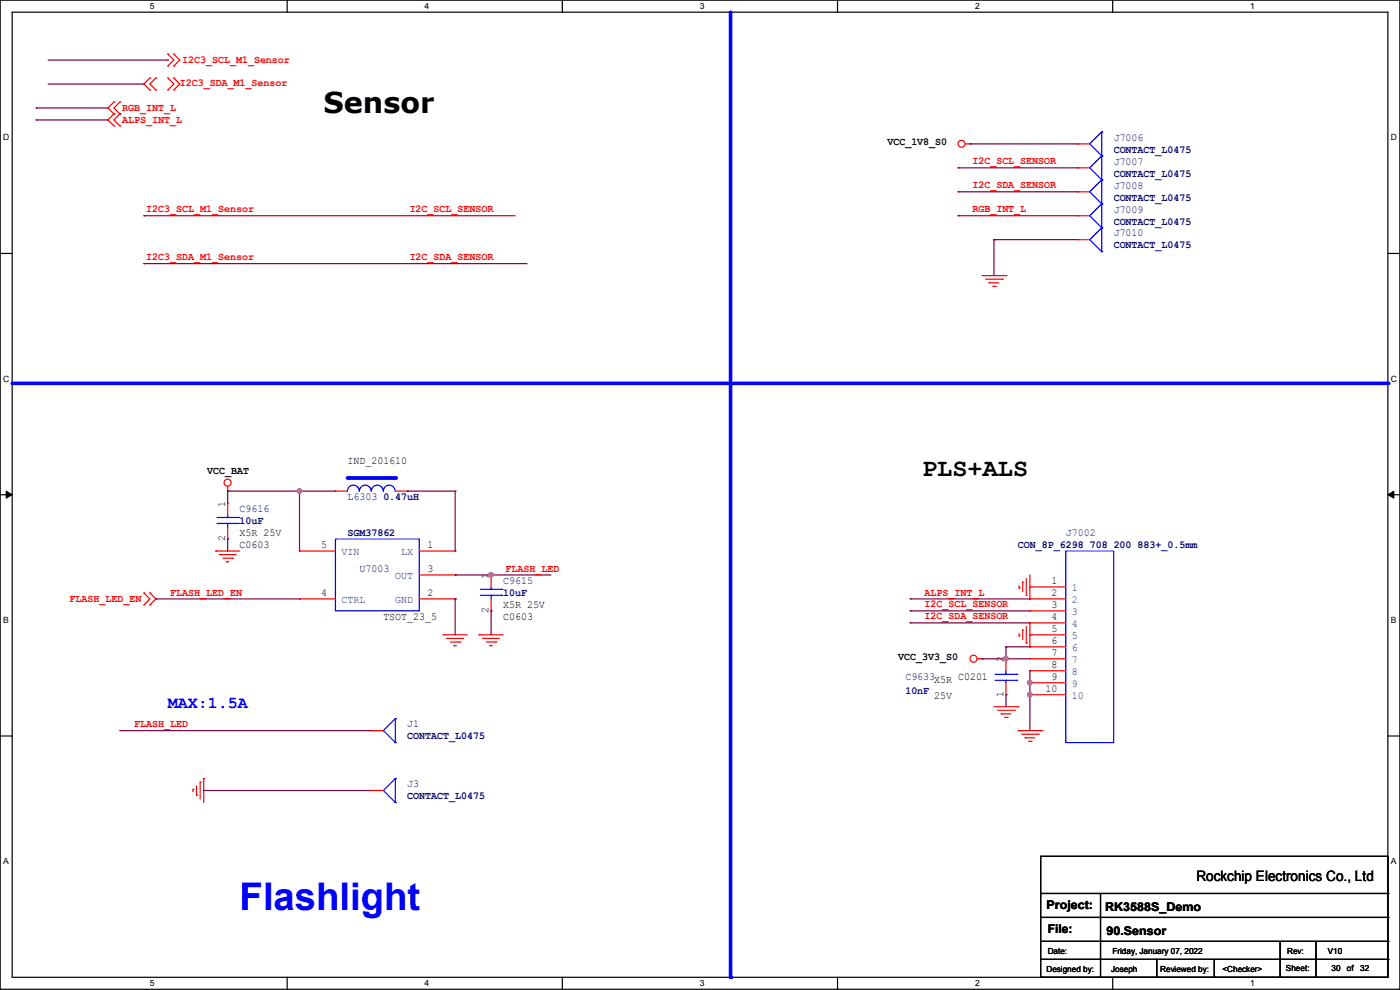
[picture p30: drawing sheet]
<svg xmlns="http://www.w3.org/2000/svg" width="297mm" height="210mm" viewBox="0 0 297 210" stroke-linecap="round" stroke-linejoin="round" font-family="sans-serif">
<defs><g id="words">
<text font-size="8.1" fill="#00f" x="50.8" y="193">Flashlight</text>
<text font-size="6.1" x="68.6" y="23.9">Sensor</text>
<text font-size="5.3" x="195.6" y="101">PLS+ALS</text>
<text font-size="3.6" fill="#00f" x="35.6" y="150.3">MAX:1.5A</text>
<text font-size="3" x="253.8" y="186.9">Rockchip Electronics Co., Ltd</text>
<g font-size="2.5">
<text x="222" y="192.9">Project:</text>
<text x="222.3" y="198">File:</text>
<text x="234.5" y="193.2">RK3588S_Demo</text>
<text x="234.7" y="198.2">90.Sensor</text>
</g>
<g font-size="2.3" fill="#f00">
<text x="38.7" y="13.3">I2C3_SCL_M1_Sensor</text>
<text x="26" y="23.5">RGB_INT_L</text>
<text x="38.1" y="18.2">I2C3_SDA_M1_Sensor</text>
<text x="26" y="26">ALPS_INT_L</text>
<text x="206.3" y="34.9">I2C_SCL_SENSOR</text>
<text x="206.3" y="40">I2C_SDA_SENSOR</text>
<text x="31" y="45">I2C3_SCL_M1_Sensor</text>
<text x="86.9" y="45">I2C_SCL_SENSOR</text>
<text x="206.3" y="45">RGB_INT_L</text>
<text x="31" y="55.2">I2C3_SDA_M1_Sensor</text>
<text x="86.9" y="55.2">I2C_SDA_SENSOR</text>
<text x="107.2" y="121.2">FLASH_LED</text>
<text x="14.8" y="127.6">FLASH_LED_EN</text>
<text x="36.1" y="126.3">FLASH_LED_EN</text>
<text x="196.1" y="126.3">ALPS_INT_L</text>
<text x="196.1" y="128.9">I2C_SCL_SENSOR</text>
<text x="196.1" y="131.4">I2C_SDA_SENSOR</text>
<text x="28.5" y="154.3">FLASH_LED</text>
</g>
<g font-size="2.3" fill="#000080">
<text x="236.3" y="29.8">J7006</text>
<text x="236.3" y="32.4">CONTACT_L0475</text>
<text x="236.3" y="34.9">J7007</text>
<text x="236.3" y="37.5">CONTACT_L0475</text>
<text x="236.3" y="40">J7008</text>
<text x="236.3" y="47.6">CONTACT_L0475</text>
<text x="236.3" y="45.1">J7009</text>
<text x="236.3" y="42.5">CONTACT_L0475</text>
<text x="236.3" y="52.7">CONTACT_L0475</text>
<text x="236.3" y="50.2">J7010</text>
<text x="73.7" y="106">L6303</text>
<text x="81.3" y="106">0.47uH</text>
<text x="50.8" y="108.6">C9616</text>
<text x="50.8" y="111.1">10uF</text>
<text x="73.7" y="113.7">SGM37862</text>
<text x="226.1" y="113.7">J7002</text>
<text x="215.9" y="116.2">CON_8P_6298 708 200 883+_0.5mm</text>
<text x="76.2" y="121.3">U7003</text>
<text x="106.7" y="123.8">C9615</text>
<text x="106.7" y="126.4">10uF</text>
<text x="192.1" y="144.1">C9633</text>
<text x="192.1" y="147.2">10nF</text>
<text x="86.4" y="154.3">J1</text>
<text x="86.4" y="156.8">CONTACT_L0475</text>
<text x="86.4" y="167">J3</text>
<text x="86.4" y="169.5">CONTACT_L0475</text>
</g>
<g font-size="2.3">
<text x="188.3" y="30.9">VCC_1V8_S0</text>
<text x="44" y="100.5">VCC_BAT</text>
<text x="73.7" y="98.4">IND_201610</text>
<text x="47.8" y="107.5" transform="rotate(-90 47.8 107.5)">1</text>
<text x="50.8" y="113.7">X5R 25V</text>
<text x="47.8" y="114.9" transform="rotate(-90 47.8 114.9)">2</text>
<text x="50.8" y="116.2">C0603</text>
<text x="68.1" y="116.3">5</text>
<text x="90.7" y="116.3">1</text>
<text x="90.7" y="121.4">3</text>
<text x="103.6" y="122.7" transform="rotate(-90 103.6 122.7)">1</text>
<text x="223.1" y="124">1</text>
<text x="68.1" y="126.5">4</text>
<text x="81.3" y="131.4">TSOT_23_5</text>
<text x="90.7" y="126.5">2</text>
<text x="103.6" y="130.1" transform="rotate(-90 103.6 130.1)">2</text>
<text x="106.7" y="131.4">C0603</text>
<text x="106.7" y="128.9">X5R 25V</text>
<text x="223.1" y="129">3</text>
<text x="223.1" y="126.5">2</text>
<text x="223.1" y="131.6">4</text>
<text x="223.1" y="134.1">5</text>
<text x="223.1" y="136.7">6</text>
<text x="190.5" y="140.1">VCC_3V3_S0</text>
<text x="212.9" y="140.5" transform="rotate(-90 212.9 140.5)">2</text>
<text x="223.1" y="139.2">7</text>
<text x="223.1" y="141.7">8</text>
<text x="198.2" y="144.9">X5R</text>
<text x="198.2" y="148.2">25V</text>
<text x="203.2" y="144.1">C0201</text>
<text x="212.9" y="147.9" transform="rotate(-90 212.9 147.9)">1</text>
<text x="221.8" y="146.8">10</text>
<text x="223.1" y="144.3">9</text>
</g>
<g font-size="2.3" fill="#004080">
<text x="72.4" y="117.8">VIN</text>
<text x="85.1" y="117.8">LX</text>
<text x="83.9" y="122.9">OUT</text>
<text x="227.4" y="125.4">1</text>
<text x="72.4" y="128">CTRL</text>
<text x="83.9" y="128">GND</text>
<text x="227.4" y="130.5">3</text>
<text x="227.4" y="128">2</text>
<text x="227.4" y="133.1">4</text>
<text x="227.4" y="135.6">5</text>
<text x="227.4" y="138.1">6</text>
<text x="227.4" y="140.7">7</text>
<text x="227.4" y="143.2">8</text>
<text x="227.4" y="145.8">9</text>
<text x="227.4" y="148.3">10</text>
</g>
<g font-size="1.8">
<text x="31.8" y="1.9">5</text>
<text x="90.1" y="1.9">4</text>
<text x="148.5" y="1.9">3</text>
<text x="206.8" y="1.9">2</text>
<text x="265.2" y="1.9">1</text>
<text x=".7" y="29.8">D</text>
<text x="295.1" y="29.8">D</text>
<text x=".7" y="80.9">C</text>
<text x="295.1" y="80.9">C</text>
<text x=".7" y="132.1">B</text>
<text x="295.1" y="132.1">B</text>
<text x=".7" y="183.3">A</text>
<text x="295.1" y="183.3">A</text>
<text x="222.3" y="202.3">Date:</text>
<text x="236" y="202.3">Friday, January 07, 2022</text>
<text x="273.1" y="202.3">Rev:</text>
<text x="281.7" y="202.3">V10</text>
<text x="31.8" y="209.2">5</text>
<text x="90.1" y="209.2">4</text>
<text x="148.5" y="209.2">3</text>
<text x="206.8" y="209.2">2</text>
<text x="222" y="206.1">Designed by:</text>
<text x="235.7" y="206.1">Joseph</text>
<text x="246.1" y="206.1">Reviewed by:</text>
<text x="259.4" y="206.1">&lt;Checker&gt;</text>
<text x="265.2" y="209.2">1</text>
<text x="272.8" y="205.9">Sheet:</text>
<text x="282.5" y="205.9">30</text>
<text x="285.7" y="205.9">of</text>
<text x="288.6" y="205.9">32</text>
</g>
</g></defs>
<path d="M0 0h297v209.8h-297zM2.6 2.6h291.8v204.7h-291.8z" fill="none" stroke="#000" stroke-width=".25"/>
<g fill="#fff">
<path d="M31.7 .3h1v2h-1z"/>
<path d="M31.7 207.6h1v2h-1z"/>
</g>
<path d="M60.9 0v2.6M60.9 207.3v2.5" fill="none" stroke="#000" stroke-width=".25"/>
<g fill="#fff">
<path d="M90.1 .3h1v2h-1z"/>
<path d="M90.1 207.6h1v2h-1z"/>
</g>
<path d="M119.3 0v2.6M119.3 207.3v2.5" fill="none" stroke="#000" stroke-width=".25"/>
<g fill="#fff">
<path d="M148.5 .3h.9v2h-.9z"/>
<path d="M148.5 207.6h.9v2h-.9z"/>
</g>
<path d="M177.7 0v2.6M177.7 207.3v2.5" fill="none" stroke="#000" stroke-width=".25"/>
<g fill="#fff">
<path d="M206.8 .3h1v2h-1z"/>
<path d="M206.8 207.6h1v2h-1z"/>
</g>
<path d="M236.1 0v2.6M236.1 207.3v2.5" fill="none" stroke="#000" stroke-width=".25"/>
<g fill="#fff">
<path d="M265.2 .3h1v2h-1z"/>
<path d="M265.2 207.6h1v2h-1z"/>
<path d="M.7 28.2h1.2v1.9h-1.2z"/>
<path d="M295.1 28.2h1.2v1.9h-1.2z"/>
<path d="M.7 79.3h1.2v2h-1.2z"/>
<path d="M295.1 79.3h1.2v2h-1.2z"/>
</g>
<path d="M0 53.8h2.6M294.4 53.8h2.6" fill="none" stroke="#000" stroke-width=".25"/>
<g fill="#fff">
<path d="M.7 130.5h1.2v2h-1.2z"/>
<path d="M295.1 130.5h1.1v2h-1.1z"/>
</g>
<path d="M0 104.9h2.6M294.4 104.9h2.6" fill="none" stroke="#000" stroke-width=".25"/>
<path d="M1.3 104.2l1.3 .7-1.3 .8zM294.4 104.9l1.3-.7v1.5z" fill="#000" stroke="#000" stroke-width=".21"/>
<g fill="#fff">
<path d="M.7 181.7h1.2v2h-1.2z"/>
<path d="M295.1 181.7h1.1v2h-1.1z"/>
</g>
<path d="M0 156.1h2.6M294.4 156.1h2.6" fill="none" stroke="#000" stroke-width=".25"/>
<path d="M2.6 81.3h291.8" fill="none" stroke="#00f" stroke-width=".76"/>
<circle cx="294.4" cy="81.3" r=".38" fill="#00f"/>
<path d="M155 2.6v204.7" fill="none" stroke="#00f" stroke-width=".76"/>
<circle cx="155" cy="207.3" r=".38" fill="#00f"/>
<g fill="none" stroke="#f00" stroke-width=".25">
<path d="M31.8 16.6h.1M31.8 19.1h.1M31.8 16.6l-1.3 1.2 1.3 1.3M33.1 19.1h.1M33.1 16.6h.1M33.1 16.6l-1.3 1.2 1.3 1.3M35.6 14h.1M35.6 11.5h.1M35.6 19.1h.1M35.6 16.6h.1M35.6 11.5l1.3 1.2-1.3 1.3M35.6 16.6l1.3 1.2-1.3 1.3"/>
<path d="M36.9 14h.1M36.9 11.5h.1M36.9 19.1h.1M36.9 16.6h.1M36.9 11.5l1.2 1.2-1.2 1.3M36.9 16.6l1.2 1.2-1.2 1.3M24.2 21.6h.1M24.2 24.2h.1M24.2 26.7h.1M24.2 21.6l-1.3 1.3 1.3 1.3M24.2 24.2l-1.3 1.2 1.3 1.3M25.4 24.2h.1"/>
<path d="M25.4 21.6h.1M25.4 26.7h.1M25.4 21.6l-1.2 1.3 1.2 1.3M25.4 24.2l-1.2 1.2 1.2 1.3M204.8 30.5h1M205.8 30.5h.1M228.6 30.5h.1M228.6 35.6h.1M228.6 30.5h2.6M228.6 35.6h2.6M208.3 58.5h5.1M209.1 59.2h3.5"/>
<path d="M209.8 60h.1M209.8 60h2.1M212.6 59.2h.1M213.4 58.5h.1M228.6 45.8h.1M228.6 50.8h.1M228.6 45.8h2.6M228.6 50.8h2.6M210.6 60.7h.5M211.1 60.7h.1M45.8 116.9h.1M45.8 116.9h5"/>
<path d="M46.5 117.6h.1M46.5 117.6h3.6M47.3 118.4h2M48 119.2h.1M48 119.2h.6M48.3 104.2h.1M48.3 106.7h.1M48.3 114.3h.1M48.3 103.2v1M48.3 106.7v2.6M48.3 111.8v2.5M49.3 118.4h.1"/>
<path d="M63.5 116.9h.1M63.5 116.9h7.7M88.9 116.9h7.7M96.6 116.9h.1M30.5 128.3h.1M30.5 125.8h.1M30.5 125.8l1.3 1.2-1.3 1.3M31.8 125.8h.1M31.8 128.3h.1M31.8 125.8l1.3 1.2-1.3 1.3M63.5 127h.1M63.5 127h7.7"/>
<path d="M88.9 127h7.7M88.9 122h7.7M94 134.7h.1M94 134.7h5.1M94.8 135.4h.1M94.8 135.4h3.5M95.5 136.2h2.1M96.3 136.9h.1M96.3 136.9h.5M96.6 127h.1M96.6 122h.1M97.6 136.2h.1"/>
<path d="M101.6 134.7h.1M101.6 134.7h5.1M102.4 135.4h.1M102.4 135.4h3.6M103.2 136.2h2M103.9 136.9h.1M103.9 136.9h.5M104.2 122h.1M104.2 129.6h.1M104.2 122v2.5M104.2 127v2.6M105.2 136.2h.1"/>
<path d="M207.3 139.7h1M208.3 139.7h.1M213.4 139.7h.1M213.4 139.7v2.6M216.2 124.8h.1M216.2 134.9h.1M216.2 124.2v.6M216.2 134.4v.5M217 123.5h.1M217 133.6h.1M217 123.5v2M217 133.6v2.1"/>
<path d="M217.7 126.3h.1M217.7 136.4h.1M217.7 122.7v3.6M217.7 132.9v3.5M218.5 127h.1M218.5 137.2h.1M218.5 124.5h.1M218.5 129.6h.1M218.5 132.1h.1M218.5 134.7h.1M218.5 139.7h.1M218.5 122v5"/>
<path d="M218.5 132.1v5.1M218.5 139.7h7.6M218.5 134.7h7.6M218.5 127h7.6M218.5 124.5h7.6M218.5 129.6h7.6M218.5 132.1h7.6M218.5 137.2h7.6M210.9 149.9h5M211.6 150.7h3.6M212.4 151.4h.1M212.4 151.4h2"/>
<path d="M213.1 152.2h.6M213.4 147.4h.1M213.4 144.8v2.6M213.7 152.2h.1M215.2 150.7h.1M215.9 149.9h.1M215.9 155h5.1M216.7 155.7h3.6M217.5 156.5h.1M217.5 156.5h2M218.2 157.3h.5M218.5 142.3h.1"/>
<path d="M218.5 144.8h.1M218.5 147.4h.1M218.5 142.3h7.6M218.5 144.8h7.6M218.5 147.4h7.6M218.7 157.3h.1M220.3 155.7h.1M221 155h.1M40.9 167.4h.1M40.9 167.4v.5M41.7 168.7h.1M41.7 166.7v2"/>
<path d="M42.5 165.9h.1M42.5 165.9v3.6M43.2 165.1h.1M43.2 165.1v5.1M78.8 167.7h.1M78.8 167.7h2.5"/>
<circle cx="204" cy="30.5" r=".74"/>
<circle cx="48.3" cy="102.4" r=".74"/>
<circle cx="206.5" cy="139.7" r=".74"/>
</g>
<g fill="none" stroke="#000" stroke-width=".25">
<path d="M220.8 181.7h73.6v25.6h-73.6zM220.8 189.5h73.6M220.8 194.6h73.6M220.8 199.7h73.6M233.5 189.5v17.8M271.6 199.7v7.6M279.2 199.7v7.6M294.4 189.5h.1M294.4 194.6h.1M294.4 199.7h.1M220.8 203.5h73.6M233.5 207.3h.1"/>
<path d="M245.4 207.3h.1M245.4 203.5v3.8M257.6 207.3h.1M257.6 203.5v3.8M271.6 207.3h.1M279.2 207.3h.1M294.4 203.5h.1"/>
</g>
<g fill="none" stroke="#00f" stroke-width=".25">
<path d="M233.7 28h.1M233.7 33.1h.1M233.7 38.1h.1M233.7 28v10.1M233.7 28l-2.5 2.5 2.5 2.6M233.7 33.1l-2.5 2.5 2.5 2.5M233.7 43.2h.1M233.7 48.3h.1M233.7 53.4h.1M233.7 43.2l-2.5 2.6 2.5 2.5M233.7 43.2v10.2M233.7 48.3l-2.5 2.5 2.5 2.6"/>
<path d="M46 111h4.6M46 109.8h4.6M48.3 109.8h.1M48.3 111h.1M48.3 109.3v.5M48.3 111v.8M50.6 111h.1M50.6 109.8h.1M71.2 114.3h17.7v15.3h-17.7zM73.7 104.2a1.25 1.25 0 0 1 1.3-1.3 1.25 1.25 0 0 1 1.2 1.3M76.2 104.2a1.25 1.25 0 0 1 1.3-1.3 1.25 1.25 0 0 1 1.2 1.3 1.29 1.29 0 0 1 1.3-1.3 1.29 1.29 0 0 1 1.3 1.3 1.25 1.25 0 0 1 1.3-1.3 1.25 1.25 0 0 1 1.2 1.3M226.1 116.9h10.2v40.6h-10.2z"/>
<path d="M101.9 126.3h4.6M101.9 125h4.6M104.2 125h.1M104.2 126.3h.1M104.2 124.5v.5M104.2 126.3v.7M106.5 126.3h.1M106.5 125h.1M211.1 143h4.6M211.1 144.3h4.6M213.4 144.3h.1M213.4 143h.1"/>
<path d="M213.4 142.3v.7M213.4 144.3v.5M215.7 143h.1M215.7 144.3h.1M83.9 165.1h.1M83.9 170.2h.1M83.9 165.1l-2.6 2.6 2.6 2.5M83.9 165.1v5.1"/>
</g>
<path d="M73.7 101.4h10.2" fill="none" stroke="#00f" stroke-width=".76"/>
<circle cx="83.9" cy="101.4" r=".38" fill="#00f"/>
<path d="M228.6 40.7h.1M228.6 40.7h2.6M71.2 104.2h.1M71.2 104.2h2.5M83.9 104.2h2.5M86.4 104.2h.1M78.8 155h.1M78.8 155h2.5" fill="none" stroke="#f00" stroke-width=".25"/>
<path d="M233.7 38.1h.1M233.7 38.1l-2.5 2.6 2.5 2.5M233.7 38.1v5.1M233.7 43.2h.1M83.9 152.4h.1M83.9 157.5h.1M83.9 152.4l-2.6 2.6 2.6 2.5M83.9 152.4v5.1" fill="none" stroke="#00f" stroke-width=".25"/>
<g fill="none" stroke="#800040" stroke-width=".25">
<path d="M10.2 12.7h25.4M10.2 17.8h20.3M30.5 17.8h.1M35.6 12.7h.1M7.7 22.9h.1M7.7 25.4h.1M7.7 22.9h15.2M7.7 25.4h15.2M203.2 35.6h.1M203.2 35.6h25.4M205.8 30.5h.1M205.8 30.5h22.8"/>
<path d="M30.5 45.8h.1M30.5 55.9h.1M30.5 45.8h78.8M30.5 55.9h81.3M203.2 40.7h.1M203.2 45.8h.1M203.2 45.8h25.4M203.2 40.7h25.4M210.9 50.8h.1M210.9 50.8v7.7M210.9 50.8h17.7M48.3 114.3h.1"/>
<path d="M48.3 104.2h.1M48.3 104.2h22.9M48.3 104.2v2.5M48.3 114.3v2.6M63.5 104.2h.1M63.5 104.2v12.7M86.4 104.2h.1M86.4 104.2h10.2M96.6 104.2h.1M96.6 104.2v12.7M33.1 127h.1M33.1 127h30.4"/>
<path d="M96.6 122h.1M96.6 127h.1M96.6 127v7.7M96.6 122h20.3M104.2 129.6h.1M104.2 122h.1M104.2 129.6v5.1M193.1 127h.1M193.1 129.6h.1M193.1 132.1h.1M193.1 127h25.4M193.1 129.6h25.4"/>
<path d="M193.1 132.1h25.4M208.3 139.7h.1M208.3 139.7h10.2M213.4 137.2h.1M213.4 139.7h.1M213.4 137.2h5.1M213.4 137.2v2.5M25.4 155h.1M25.4 155h53.4M213.4 147.4h.1M213.4 147.4v2.5M218.5 142.3h.1"/>
<path d="M218.5 144.8h.1M218.5 147.4h.1M218.5 142.3v12.7M43.2 167.7h.1M43.2 167.7h35.6"/>
</g>
<g fill="#f0f" stroke="#f0f" stroke-width=".25">
<circle cx="213.4" cy="139.7" r=".49"/>
<circle cx="218.5" cy="144.8" r=".49"/>
<circle cx="218.5" cy="147.3" r=".49"/>
<circle cx="63.5" cy="104.2" r=".49"/>
<circle cx="104.2" cy="121.9" r=".49"/>
</g>
<use href="#words"/>
</svg>
